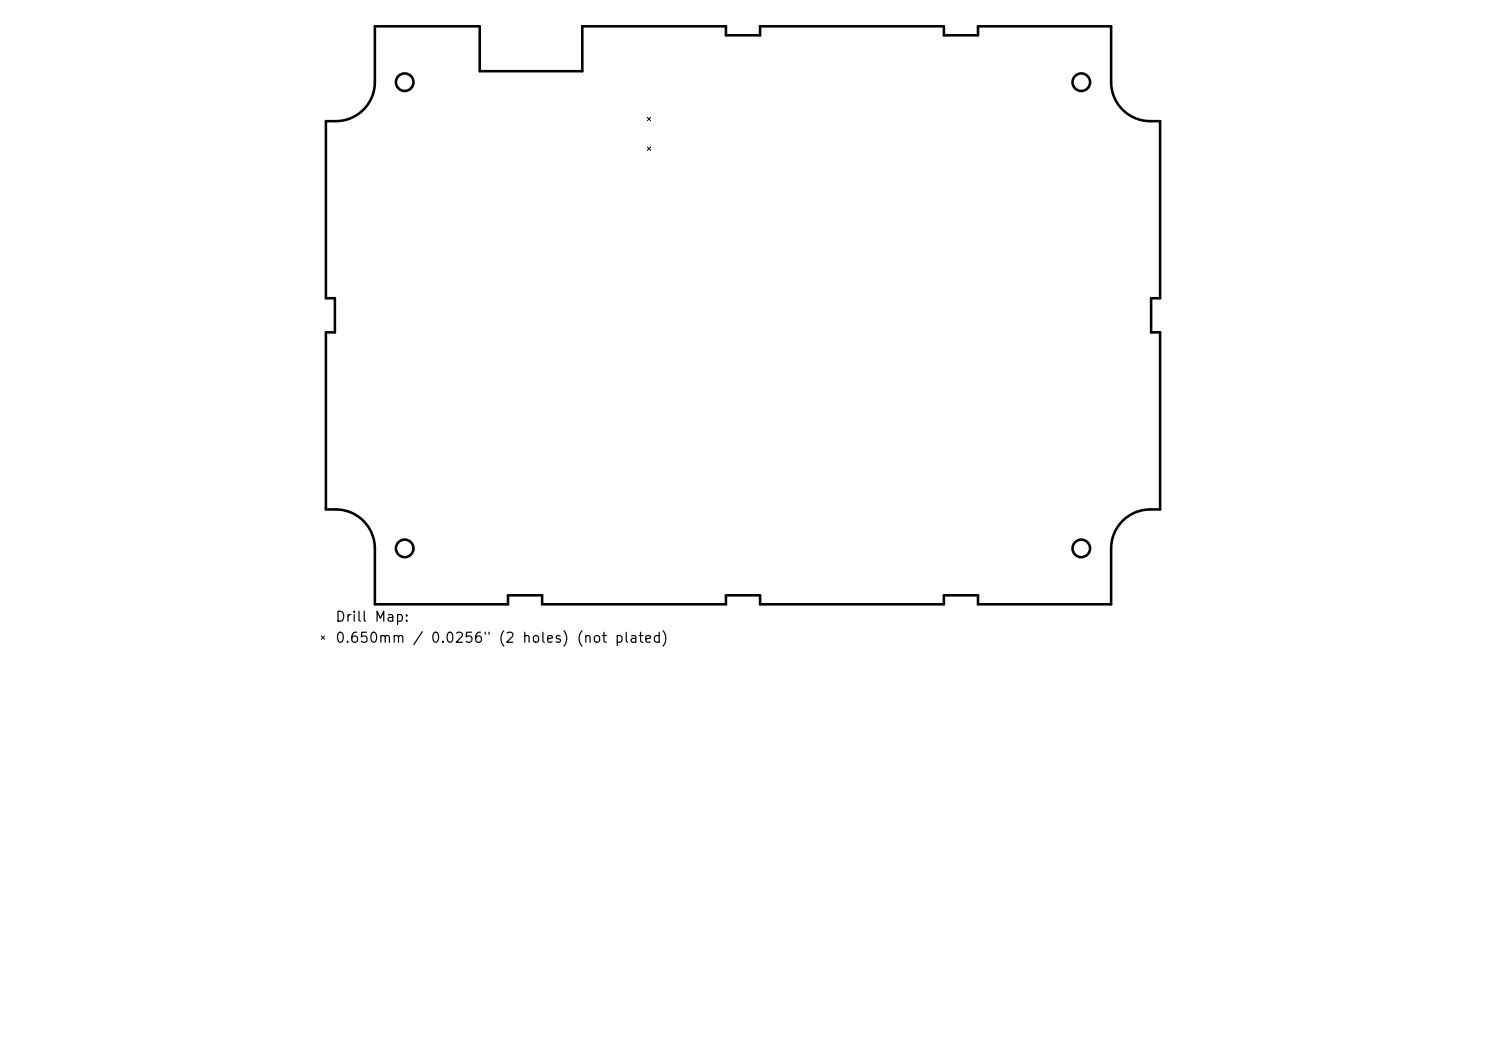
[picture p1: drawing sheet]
<svg xmlns="http://www.w3.org/2000/svg" width="297mm" height="210mm" viewBox="0 0 297 210" stroke-linecap="round" stroke-linejoin="round" font-family="sans-serif">
<defs><g id="words">
<g font-size="2">
<text x="66.9" y="124.7">Drill Map:</text>
<text x="66.9" y="128.9">0.650mm / 0.0256&quot; (2 holes) (not plated)</text>
</g>
</g></defs>
<g fill="none" stroke="#000" stroke-width=".51">
<path d="M74.9 5.3h21v8.9h20.5v-8.9h28.7v1.8h6.8v-1.8h36.7v1.8h6.9v-1.8h26.6v11.1a7.8 7.8 0 0 0 7.8 7.8h2v35.4h-1.8v6.8h1.8v35.4a9 9 0 0 0-7 1.8 7.8 7.8 0 0 0-2.8 6v11.1h-26.6v-1.7h-6.9v1.7h-36.7v-1.7h-6.8v1.7h-36.7v-1.7h-6.9v1.7h-26.6v-11.1a7.8 7.8 0 0 0-7.8-7.8h-2v-35.4h1.8v-6.8h-1.8v-35.4a9 9 0 0 0 7-1.8 7.8 7.8 0 0 0 2.8-6z"/>
<circle cx="80.9" cy="16.4" r="1.76"/>
<circle cx="216.1" cy="16.4" r="1.76"/>
<circle cx="80.9" cy="109.6" r="1.76"/>
<circle cx="216.1" cy="109.6" r="1.76"/>
</g>
<path d="M129.4 23.4l.6 .7M129.4 29.4l.6 .6M130 23.4l-.6 .7M130 29.4l-.6 .6M64.2 127.1l.7 .6M64.9 127.1l-.7 .6" fill="none" stroke="#000" stroke-width=".2"/>
<use href="#words"/>
</svg>
